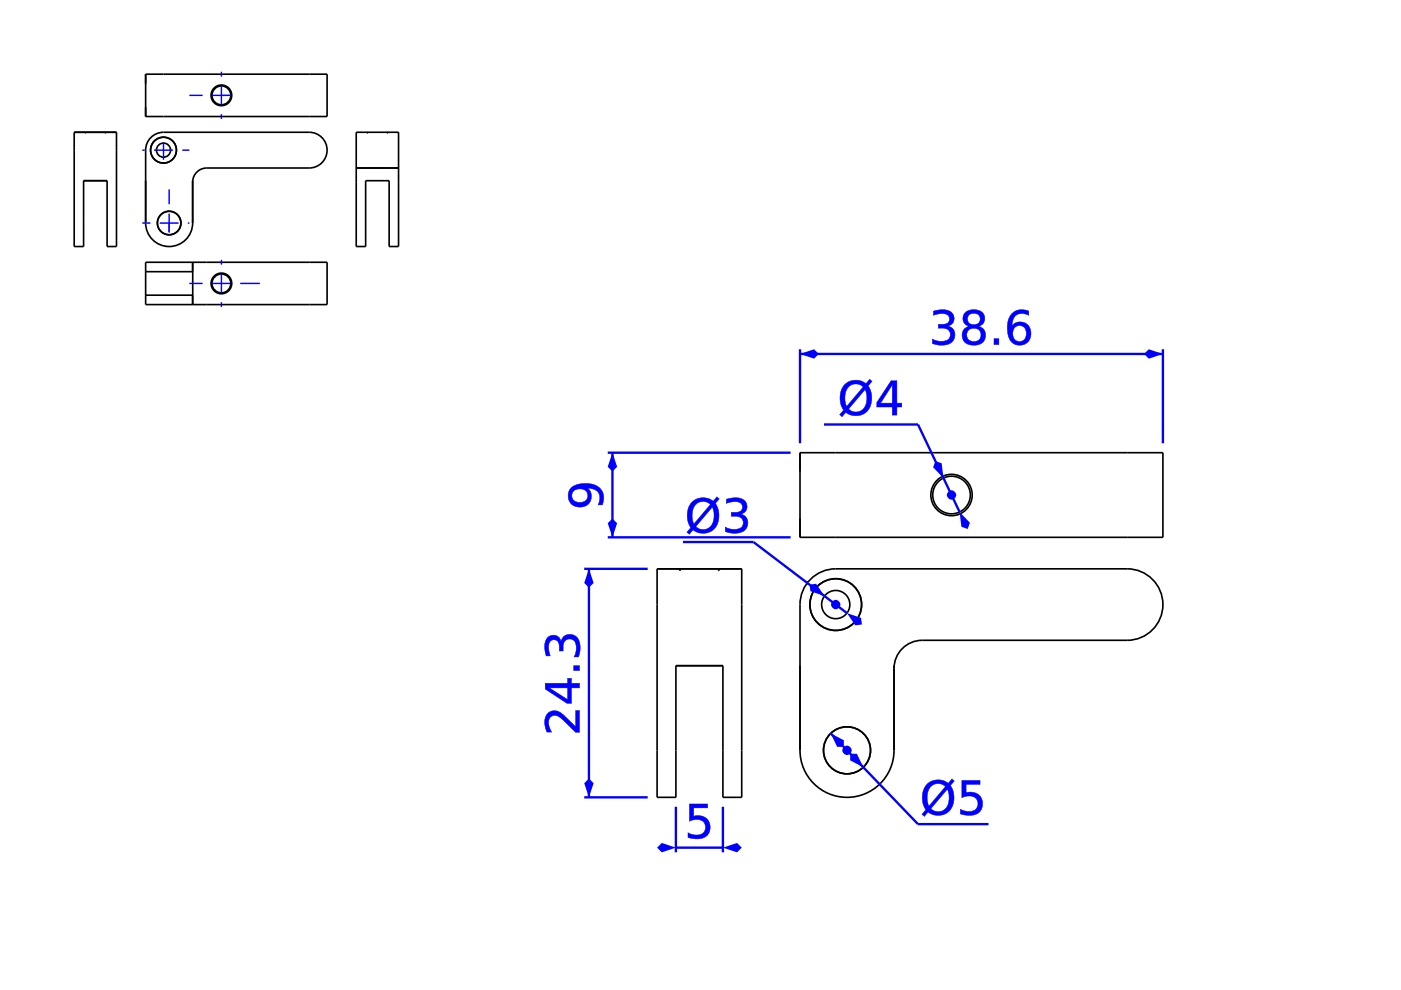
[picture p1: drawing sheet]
<svg xmlns="http://www.w3.org/2000/svg" width="297mm" height="210mm" viewBox="0 0 297 210" stroke-linecap="round" stroke-linejoin="round" font-family="sans-serif">
<g fill="none" stroke="#000" stroke-width=".35">
<path d="M30.9 15.7h38.5v9h-38.5zM15.7 28h9v24.3h-2v-14h-5v14h-2zM18 28l.2 .2M22.4 28l-.2 .2M32 29.2a3.8 3.8 0 0 1 2.7-1.2h30.9a3.8 3.8 0 0 1 3.8 3.8 3.8 3.8 0 0 1-3.8 3.8h-21.8a2.99 2.99 0 0 0-3 3v8.7a5 5 0 0 1-4.9 5 5 5 0 0 1-5-5v-15.5a3.8 3.8 0 0 1 1.1-2.6zM40.9 38.3l-.1 .3M75.5 35.6v16.7h2v-14h5v14h2v-16.7M75.5 35.6v-7.6h9v7.6M75.5 35.6h9M77.8 35.6h4.4M77.8 28l.2 .2M82.2 28l-.2 .2"/>
<path d="M30.9 57.6h9.9M40.8 55.6h28.6v9h-28.6M40.8 55.6h-9.9v9h9.9M40.8 55.6v9M40.9 57.6h.1M30.9 62.6h9.9M40.9 62.6h.1M169.6 96h77v17.9h-77zM139.3 120.6h18v48.5h-4v-28h-10v28h-4zM143.9 120.6l.4 .4M152.7 120.6l-.4 .4M172.2 122.5a7.5 7.5 0 0 1 5-1.9h61.8a7.6 7.6 0 0 1 7.6 7.6 7.6 7.6 0 0 1-7.6 7.6h-43.5a6 6 0 0 0-6 5.9v17.4a10 10 0 0 1-9.9 10 10 10 0 0 1-10-10v-30.9a7.6 7.6 0 0 1 2.6-5.7z"/>
<path d="M189.6 141.1l-.1 .6"/>
<circle cx="34.7" cy="31.8" r="2.74"/>
<circle cx="34.7" cy="31.8" r="1.5"/>
<circle cx="46.9" cy="20.2" r="2.19"/>
<circle cx="46.9" cy="20.2" r="1.99"/>
<circle cx="35.9" cy="47.3" r="2.49"/>
<circle cx="46.9" cy="60.1" r="2.19"/>
<circle cx="46.9" cy="60.1" r="1.99"/>
<circle cx="201.7" cy="105" r="4.4"/>
<circle cx="201.7" cy="105" r="4"/>
<circle cx="177.2" cy="128.2" r="5.5"/>
<circle cx="177.2" cy="128.2" r="2.99"/>
<circle cx="179.6" cy="159.1" r="5"/>
</g>
<g fill="#000">
<path d="M34.7 31.8v2zM34.7 30.2v1.6zM46.9 20.2h2zM35.9 47.3v2z"/>
<path d="M32.7 31.8h2zM30.2 31.8h.5z"/>
<path d="M34.7 31.8h2zM38.7 31.8h1.4z"/>
<path d="M46.9 20.2v2zM46.9 24.2v1z"/>
<path d="M44.9 20.2h2zM40.1 20.2h2.9z"/>
<path d="M46.9 18.2v2zM46.9 15.2v1z"/>
<path d="M35.9 45.3v2zM35.9 40.2v3.1z"/>
<path d="M33.9 47.3h2zM30.2 47.3h1.7z"/>
<path d="M35.9 47.3h2zM39.8 47.3h.3z"/>
<path d="M46.9 60.1v2zM46.9 64.1v1z"/>
<path d="M44.9 60.1h2zM40.1 60.1h2.9z"/>
<path d="M46.9 58.1v2zM46.9 55.1v1z"/>
<path d="M46.9 60.1h2zM50.9 60.1h4.2z"/>
</g>
<g fill="none" stroke="#00f" stroke-width=".3">
<path d="M46.9 15.2v1M46.9 18.2v4M30.2 31.8h.5M32.7 31.8h4M34.7 30.2v3.6M38.7 31.8h1.4M40.1 20.2h2.9M44.9 20.2h4M46.9 24.2v1M30.2 47.3h1.7M33.9 47.3h4M35.9 40.2v3.1"/>
<path d="M35.9 45.3v4M39.8 47.3h.3M46.9 55.1v1M46.9 58.1v4M40.1 60.1h2.9M44.9 60.1h4M46.9 64.1v1M50.9 60.1h4.2"/>
</g>
<circle cx="177.2" cy="128.2" r=".5" fill="#00f"/>
<path d="M176.2 128.2a1 1 0 0 1 2 0 1 1 0 0 1-2 0z" fill="#00f"/>
<path d="M159.7 114.9l19.9 15.1" fill="none" stroke="#00f" stroke-width=".5"/>
<g fill="#00f">
<path d="M171.6 124l1.4-.2 1.8 2.6-3-1z"/>
<path d="M179.6 130l3 1 .1 1.4-1.4 .2z"/>
</g>
<path d="M144.8 114.9h14.9" fill="none" stroke="#00f" stroke-width=".5"/>
<g fill="#00f">
<path d="M178.6 159.1a1 1 0 0 1 2 0 1 1 0 0 1-2 0z"/>
<path d="M151 107.5l-3.5 4.1a2.27 2.27 0 0 0 2.6 .5 2.27 2.27 0 0 0 1.3-2.3 4.1 4.1 0 0 0-.4-2.3zM147.6 106.8a4 4 0 0 0-.5 4.3l3.5-4.1a2.21 2.21 0 0 0-3-.2zM146.6 106.6a3.4 3.4 0 0 1 4.6-.3l.8-1 .5 .5-.8 .9a4.4 4.4 0 0 1-.9 5.9 3.5 3.5 0 0 1-3.9-.3l-.8 1-.5-.5 .9-.9a4.6 4.6 0 0 1 .1-5.3zM154 105.8l.5-.1a3.3 3.3 0 0 1 3.7 .9 1.64 1.64 0 0 1-1.1 2.4 2.07 2.07 0 0 1 1.4 2.4 2.07 2.07 0 0 1-2.3 1.6h-1.1l-1.3-.3v-.9a3.3 3.3 0 0 0 3.5-.1 1.41 1.41 0 0 0 .1-1.6 1.41 1.41 0 0 0-1.5-.6h-.9v-.9h.9a1.19 1.19 0 0 0 1.5-1.1 1.19 1.19 0 0 0-1.5-1.1l-1.9 .3z"/>
<path d="M151 107.5l-3.5 4.1a2.27 2.27 0 0 0 2.5 .4 2.27 2.27 0 0 0 1.3-2.2v-1.2zM151 107.4l.1 .1a4.1 4.1 0 0 1-.6 4.3 2.14 2.14 0 0 1-3-.2zM147.7 106.9a4.3 4.3 0 0 0-.6 4.2l3.5-4.1a2.28 2.28 0 0 0-2.9-.1zM147.6 106.8a2.14 2.14 0 0 1 3.1 .2l-3.6 4.1a4.1 4.1 0 0 1 .5-4.3zM146.6 106.5a3.5 3.5 0 0 1 4.6-.3l.8-.9 .6 .5-.9 .9a4.1 4.1 0 0 1 .7 3.7 3.3 3.3 0 0 1-5.5 1.9l-.7 1-.6-.5 .9-.9a4.1 4.1 0 0 1-.7-3.7l.3-.9zM146.7 106.6a4.7 4.7 0 0 0-.2 5.3l-.9 .9 .5 .5 .8-1a3.4 3.4 0 0 0 3.9 .2 3.4 3.4 0 0 0 1.6-3.6 3.9 3.9 0 0 0-.8-2.2l.9-.9-.5-.5-.8 1a3.5 3.5 0 0 0-4.5 .3zM153.9 105.8l.6-.1a3.8 3.8 0 0 1 3.6 .6 1.65 1.65 0 0 1-1 2.7 2 2 0 0 1 1.5 1.9 2 2 0 0 1-1.4 2 5 5 0 0 1-3.5-.2l.1-1a3.2 3.2 0 0 0 3.5-.1 1.36 1.36 0 0 0 0-1.5 1.36 1.36 0 0 0-1.4-.6h-.9v-.9h.9a1.14 1.14 0 0 0 1.5-1.1 1.14 1.14 0 0 0-1.5-1.1l-2 .4zM154 105.8v.9l.5-.2a2.89 2.89 0 0 1 2.7 .3 1.22 1.22 0 0 1 .1 1.4 1.22 1.22 0 0 1-1.4 .5l-.9-.1v.9a2 2 0 0 1 2.6 1 1.53 1.53 0 0 1-1.9 1.8l-1-.1-.9-.4v.9h.3a4.2 4.2 0 0 0 4-.5 1.9 1.9 0 0 0 .3-2 1.9 1.9 0 0 0-1.6-1.2 1.68 1.68 0 0 0 1.6-1.7 1.68 1.68 0 0 0-1.6-1.6l-1.1-.1z"/>
</g>
<circle cx="179.6" cy="159.1" r=".5" fill="#00f"/>
<path d="M176.1 155.5l18.5 19.2" fill="none" stroke="#00f" stroke-width=".5"/>
<g fill="#00f">
<path d="M180.3 159.8h1.4l1.3 2.9-2.8-1.5z"/>
<path d="M176.1 155.5l2.8 1.5v1.4l-1.4-.1z"/>
</g>
<path d="M194.6 174.7h15" fill="none" stroke="#00f" stroke-width=".5"/>
<g fill="#00f">
<path d="M200.8 105a.98 .98 0 0 1 1.9 0 .98 .98 0 0 1-1.9 0z"/>
<path d="M200.9 167.3l-3.5 4.1a2.27 2.27 0 0 0 2.5 .5 2.27 2.27 0 0 0 1.3-2.3 4.1 4.1 0 0 0-.3-2.3zM197.5 166.7a4 4 0 0 0-.5 4.2l3.5-4.1a2.21 2.21 0 0 0-3-.1zM196.5 166.4a3.4 3.4 0 0 1 4.5-.3l.8-.9 .5 .4-.8 1a4.4 4.4 0 0 1-.8 5.8 3.5 3.5 0 0 1-3.9-.2l-.8 .9-.5-.4 .8-1a4.6 4.6 0 0 1 .2-5.3zM203.9 165.5h3.9v.8h-3v1.8a2.53 2.53 0 0 1 3.5 2.1 2.53 2.53 0 0 1-3.1 2.7l-1.6-.3v-1a2.93 2.93 0 0 0 3.5-.2 1.73 1.73 0 0 0-.1-2.1 1.73 1.73 0 0 0-2-.5l-1.1 .3z"/>
<path d="M200.8 167.4l-3.4 4a2.27 2.27 0 0 0 2.5 .4 2.27 2.27 0 0 0 1.3-2.2l-.1-1.2zM200.9 167.2v.1a4.1 4.1 0 0 1-.5 4.3 2.14 2.14 0 0 1-3.1-.2zM197.5 166.7a4.3 4.3 0 0 0-.5 4.2l3.5-4.1a2.28 2.28 0 0 0-3-.1zM197.4 166.6a2.14 2.14 0 0 1 3.1 .2l-3.6 4.1a4.1 4.1 0 0 1 .5-4.3zM196.4 166.3a3.5 3.5 0 0 1 4.7-.3l.7-.9 .6 .5-.9 1a4.1 4.1 0 0 1 .7 3.6 3.3 3.3 0 0 1-5.4 2l-.8 1-.6-.5 .9-1a4.1 4.1 0 0 1-.7-3.7l.3-.9zM196.5 166.4a4.7 4.7 0 0 0-.2 5.3l-.8 1 .5 .4 .7-1a3.4 3.4 0 0 0 3.9 .2 3.4 3.4 0 0 0 1.6-3.6 3.9 3.9 0 0 0-.8-2.2l.9-.9-.5-.4-.7 .9a3.5 3.5 0 0 0-4.6 .3zM203.9 165.4h3.9v1l-3-.1v1.8a2.57 2.57 0 0 1 3.6 2.1 2.57 2.57 0 0 1-3.2 2.7l-1.6-.3v-1.1a2.91 2.91 0 0 0 3.4-.2 1.68 1.68 0 0 0-.1-1.9 1.68 1.68 0 0 0-1.9-.5l-1.1 .3zM203.9 165.5v3.6a2.62 2.62 0 0 1 3.2 .3 1.78 1.78 0 0 1-.1 2.1 1.78 1.78 0 0 1-2 .6l-1.4-.5v1l.5 .1a3.4 3.4 0 0 0 3.9-1.1 2.5 2.5 0 0 0-.4-2.9 2.5 2.5 0 0 0-2.8-.5v-1.9h3v-.8z"/>
</g>
<circle cx="201.7" cy="105" r=".5" fill="#00f"/>
<path d="M194.6 90l8.9 18.6" fill="none" stroke="#00f" stroke-width=".5"/>
<g fill="#00f">
<path d="M198.3 97.8l1.3 .4 .4 3.2-2.2-2.3z"/>
<path d="M203.5 108.6l2.1 2.2-.4 1.4-1.4-.5z"/>
</g>
<path d="M174.7 90h19.9" fill="none" stroke="#00f" stroke-width=".5"/>
<g fill="#00f">
<path d="M183.4 82.6l-3.5 4.1a2.27 2.27 0 0 0 2.6 .4 2.27 2.27 0 0 0 1.3-2.2 4.1 4.1 0 0 0-.4-2.3zM180 81.9a4 4 0 0 0-.5 4.3l3.5-4.2a2.21 2.21 0 0 0-3-.1zM179 81.6a3.4 3.4 0 0 1 4.6-.3l.8-.9 .5 .5-.8 .9a4.4 4.4 0 0 1-.9 5.9 3.5 3.5 0 0 1-3.9-.3l-.8 .9-.5-.4 .9-1a4.6 4.6 0 0 1 .1-5.3zM189.2 81.6l-2.5 3.9h2.5zM188.9 80.7h1.3v4.8h1v.8h-1v1.7h-1v-1.7h-3.3v-1z"/>
<path d="M183.4 82.6l-3.5 4.1a2.27 2.27 0 0 0 2.5 .4 2.27 2.27 0 0 0 1.3-2.2v-1.2zM183.4 82.5l.1 .1a4.1 4.1 0 0 1-.6 4.3 2.14 2.14 0 0 1-3-.2zM180.1 82a4.3 4.3 0 0 0-.6 4.2l3.5-4.2a2.28 2.28 0 0 0-2.9 0zM180 81.9a2.14 2.14 0 0 1 3 .2l-3.5 4.1a4.1 4.1 0 0 1 .5-4.3zM179 81.6a3.5 3.5 0 0 1 4.6-.3l.8-1 .6 .5-.9 1a4.1 4.1 0 0 1 .7 3.7 3.3 3.3 0 0 1-5.5 1.9l-.8 1-.5-.5 .9-1a4.1 4.1 0 0 1-.7-3.6l.3-.9zM179.1 81.7a4.7 4.7 0 0 0-.2 5.3l-.9 .9 .5 .4 .8-.9a3.4 3.4 0 0 0 3.9 .2 3.4 3.4 0 0 0 1.6-3.6 3.9 3.9 0 0 0-.8-2.2l.9-.9-.5-.5-.8 1a3.5 3.5 0 0 0-4.5 .3zM189.1 81.6l-2.4 3.9h2.5zM189.2 81.4v4.1h-2.6zM188.9 80.7h1.3v4.8l1-.1v.9h-1v1.8h-1.1l.1-1.8h-3.3v-1zM188.9 80.7l-3 4.6v1l3.3-.1v1.8h1l-.1-1.8 1.1 .1v-.8h-1.1l.1-4.8z"/>
</g>
<path d="M169.6 74.1v19.9M169.6 75h77M246.6 74.1v19.9" fill="none" stroke="#00f" stroke-width=".5"/>
<g fill="#00f">
<path d="M169.6 75l3-.9 1 .9-1 1z"/>
<path d="M243.6 74.1l3 .9-3 1-1-1z"/>
<path d="M197.9 66l.5-.2a3.3 3.3 0 0 1 3.7 1 1.64 1.64 0 0 1-1.1 2.3 2.07 2.07 0 0 1 1.4 2.4 2.07 2.07 0 0 1-2.3 1.7h-1.1l-1.3-.4v-.9a3.3 3.3 0 0 0 3.5-.1 1.41 1.41 0 0 0 .1-1.6 1.41 1.41 0 0 0-1.5-.6h-.9v-.8h.9a1.19 1.19 0 0 0 1.5-1.2 1.19 1.19 0 0 0-1.5-1.1l-1.9 .3zM205.4 70a1.47 1.47 0 0 0 .1 2 1.47 1.47 0 0 0 2 0 1.47 1.47 0 0 0 .1-2 1.81 1.81 0 0 0-2.2 0zM204.8 66.2a2.78 2.78 0 0 1 3.8 .6 1.7 1.7 0 0 1-1.1 2.4 2.07 2.07 0 0 1 1.4 2.5 2.07 2.07 0 0 1-2.4 1.5 2.07 2.07 0 0 1-2.4-1.5 2.07 2.07 0 0 1 1.4-2.5 1.72 1.72 0 0 1-1.3-1.3 1.72 1.72 0 0 1 .6-1.7zM205.5 66.8a1.31 1.31 0 0 0 .7 2 1.31 1.31 0 0 0 1.6-1.4 1.43 1.43 0 0 0-2.3-.6zM210.7 71.8h1.1v1.3h-1.1zM215.1 69.5a1.73 1.73 0 0 0-.3 1.9 1.73 1.73 0 0 0 1.7 1 1.8 1.8 0 0 0 1.1-1.7 1.8 1.8 0 0 0-1.1-1.6h-.9zM214.7 66.3a3.4 3.4 0 0 1 3.4-.4v.9a2.29 2.29 0 0 0-2.5 0 2.29 2.29 0 0 0-1.1 2.3 2.33 2.33 0 0 1 3.1-.5 2.33 2.33 0 0 1 .9 2.9 2.49 2.49 0 0 1-2.9 1.6 2.49 2.49 0 0 1-2-2.5 4.8 4.8 0 0 1 1.1-4.3z"/>
<path d="M197.9 65.9l.5-.1a3.8 3.8 0 0 1 3.6 .6 1.65 1.65 0 0 1-1 2.7 2 2 0 0 1 1.6 1.9 2 2 0 0 1-1.5 2 5 5 0 0 1-3.5-.2l.1-1a3.2 3.2 0 0 0 3.5 0 1.36 1.36 0 0 0 0-1.6 1.36 1.36 0 0 0-1.4-.6h-.9v-.9h.9a1.14 1.14 0 0 0 1.5-1.1 1.14 1.14 0 0 0-1.5-1.1l-1.9 .4zM197.9 66v.8l.5-.2a2.89 2.89 0 0 1 2.7 .3 1.22 1.22 0 0 1 .1 1.4 1.22 1.22 0 0 1-1.4 .5h-.9v.8a2 2 0 0 1 2.6 1 1.53 1.53 0 0 1-1.9 1.8l-1-.1-.9-.4v.9l.3 .1a4.2 4.2 0 0 0 4-.6 1.9 1.9 0 0 0 .3-1.9 1.9 1.9 0 0 0-1.6-1.3 1.68 1.68 0 0 0 1.6-1.7 1.68 1.68 0 0 0-1.6-1.6l-1.1-.1zM205.4 70a1.42 1.42 0 0 0 .1 2 1.42 1.42 0 0 0 2 0 1.42 1.42 0 0 0 0-2 1.77 1.77 0 0 0-2.1 0zM205.3 69.9a1.56 1.56 0 0 1 2.2 0 1.56 1.56 0 0 1 .1 2.2 1.56 1.56 0 0 1-2.2 0 1.56 1.56 0 0 1-.1-2.2zM204.7 66.1a2.83 2.83 0 0 1 4 .6 1.68 1.68 0 0 1-1.2 2.5 2.02 2.02 0 0 1 1.5 2 2.02 2.02 0 0 1-1.6 2 2.52 2.52 0 0 1-3.4-1.8 1.81 1.81 0 0 1 1.5-2.2 1.71 1.71 0 0 1-1.4-1.3 1.71 1.71 0 0 1 .6-1.8zM204.8 66.2a1.69 1.69 0 0 0-.5 1.8 1.69 1.69 0 0 0 1.4 1.2 2.02 2.02 0 0 0-1.6 2.4 2.02 2.02 0 0 0 2.4 1.5 2.02 2.02 0 0 0 2.4-1.5 2.02 2.02 0 0 0-1.7-2.4 1.74 1.74 0 0 0 1.6-1.9 1.74 1.74 0 0 0-1.9-1.6l-1.2 .1zM205.5 66.8a1.23 1.23 0 0 0-.1 1.6 1.23 1.23 0 0 0 1.6 .3 1.21 1.21 0 0 0 .6-1.7 1.21 1.21 0 0 0-1.7-.4zM205.4 66.7a1.39 1.39 0 0 1 1.9-.1 1.39 1.39 0 0 1 .4 1.8 1.4 1.4 0 0 1-1.9 .4 1.4 1.4 0 0 1-.5-1.9zM210.7 71.8h1.1v1.3h-1.1zM210.7 71.8v1.3h1.1v-1.3zM215.2 69.5a1.68 1.68 0 0 0-.3 1.9 1.68 1.68 0 0 0 1.6 .9 1.75 1.75 0 0 0 1-1.6 1.75 1.75 0 0 0-1-1.6l-.9 .1zM215.1 69.4a1.55 1.55 0 0 1 1.9-.2 1.55 1.55 0 0 1 .6 1.9 1.49 1.49 0 0 1-1.6 1.4 1.49 1.49 0 0 1-1.3-1.8l.1-.7zM214.7 66.3a3.4 3.4 0 0 1 3.5-.4v1a2.26 2.26 0 0 0-2.6-.1 2.26 2.26 0 0 0-1 2.3h-.1a2.2 2.2 0 0 1 3.7 .1 2.56 2.56 0 0 1-.1 3.2 2.56 2.56 0 0 1-3.3 .5 4.7 4.7 0 0 1-1.1-5l.4-.9zM214.8 66.3a5.1 5.1 0 0 0-.2 6.2 2.42 2.42 0 0 0 3.9-1 2.42 2.42 0 0 0-2.6-3.2l-.9 .4-.5 .6a2.4 2.4 0 0 1 2.1-2.9l.8 .1 .7 .3v-.8a3.4 3.4 0 0 0-3.3 .3z"/>
</g>
<path d="M128.9 96h38.7M129.8 96v17.9M128.9 113.9h38.7" fill="none" stroke="#00f" stroke-width=".5"/>
<g fill="#00f">
<path d="M129.8 96l1 3-1 1-.9-1z"/>
<path d="M129.8 109.9l1 1-1 3-.9-3z"/>
<path d="M121.1 103.5a5.2 5.2 0 0 1 6.2 .2 3.4 3.4 0 0 1 .4 3.3h-.9a2.29 2.29 0 0 0 .1-2.5 2.29 2.29 0 0 0-2.4-1 2.33 2.33 0 0 1 .5 3 2.33 2.33 0 0 1-2.9 .9 2.43 2.43 0 0 1-1-3.9zM121.7 104a1.5 1.5 0 0 0-.2 1.9 1.5 1.5 0 0 0 1.8 .6 1.44 1.44 0 0 0 1.3-1.6 1.44 1.44 0 0 0-1.7-1.2l-.7 .1z"/>
<path d="M121 103.4a5.2 5.2 0 0 1 6.4 .2 3.4 3.4 0 0 1 .3 3.5h-1a2.26 2.26 0 0 0 .1-2.5 2.26 2.26 0 0 0-2.3-1.1 2.14 2.14 0 0 1 .5 3.1 2.56 2.56 0 0 1-3.6 .5 2.56 2.56 0 0 1-.4-3.7zM121.1 103.5a2.41 2.41 0 0 0 1.1 3.9 2.41 2.41 0 0 0 3.1-2.6l-.3-.8-.7-.6a2.4 2.4 0 0 1 2.9 2.2l-.1 .7-.3 .7h.9a3.1 3.1 0 0 0-2.9-4.4 4.8 4.8 0 0 0-3.7 .9zM121.7 104.1a1.45 1.45 0 0 0-.2 1.8 1.45 1.45 0 0 0 1.8 .6 1.39 1.39 0 0 0 1.3-1.6 1.39 1.39 0 0 0-1.7-1.2l-.7 .1zM121.7 104a1.78 1.78 0 0 1 1.9-.3 1.78 1.78 0 0 1 1 1.7 1.84 1.84 0 0 1-1.7 1.2 1.84 1.84 0 0 1-1.7-1.2l.1-.9z"/>
</g>
<path d="M143.3 171v9.7M143.3 179.7h10M153.3 171v9.7" fill="none" stroke="#00f" stroke-width=".5"/>
<g fill="#00f">
<path d="M153.3 179.7l3-1 1 1-1 1z"/>
<path d="M140.3 178.7l3 1-3 1-1-1z"/>
<path d="M146.2 170.5h3.8v.8h-2.9v1.8a2.53 2.53 0 0 1 3.5 2.1 2.53 2.53 0 0 1-3.1 2.7l-1.6-.3v-1a2.93 2.93 0 0 0 3.4-.2 1.73 1.73 0 0 0-.1-2.1 1.73 1.73 0 0 0-2-.5l-1 .3z"/>
<path d="M146.1 170.4h4v.9h-3v1.8a2.57 2.57 0 0 1 3.6 2.1 2.57 2.57 0 0 1-3.2 2.7l-1.7-.3v-1.1a2.91 2.91 0 0 0 3.5-.2 1.68 1.68 0 0 0-.1-2 1.68 1.68 0 0 0-2-.5l-1.1 .4zM146.2 170.5v3.6a2.62 2.62 0 0 1 3.1 .3 1.78 1.78 0 0 1 0 2.1 1.78 1.78 0 0 1-2.1 .6l-1.3-.5v1h.5a3.4 3.4 0 0 0 3.9-1 2.5 2.5 0 0 0-.4-2.9 2.5 2.5 0 0 0-2.9-.6v-1.9l3 .1v-.8z"/>
</g>
<path d="M123.9 120.6h13.4M124.9 120.6v48.5M123.9 169.1h13.4" fill="none" stroke="#00f" stroke-width=".5"/>
<g fill="#00f">
<path d="M124.9 120.6l1 3-1 1-1-1z"/>
<path d="M124.9 165.1l1 1-1 3-1-3z"/>
<path d="M116 151.4a2.56 2.56 0 0 1 3.9 .5l2.1 2.2v-3.4h.9v4.6h-.9l-2.6-2.6a1.9 1.9 0 0 0-2.7-.6 2.82 2.82 0 0 0 .2 3.1h-.9l-.2-.3a3.8 3.8 0 0 1 .2-3.5zM116.5 145.8l3.8 2.5v-2.5zM115.6 144.9h4.7v-1.1h.9v1.1h1.7v.9h-1.7v3.3h-1l-4.6-3zM121.6 141.1h1.3v1.1h-1.3zM116.3 135a1.66 1.66 0 0 1 2.7 1 2.07 2.07 0 0 1 2.4-1.5 2.07 2.07 0 0 1 1.6 2.3v1.2l-.3 1.3h-1a3.3 3.3 0 0 0-.1-3.5 1.41 1.41 0 0 0-1.6-.1 1.41 1.41 0 0 0-.6 1.5v.8h-.8v-.9a1.19 1.19 0 0 0-1.2-1.5 1.19 1.19 0 0 0-1.1 1.6l.4 1.9h-.9l-.1-.6a3.8 3.8 0 0 1 .6-3.5z"/>
<path d="M116.2 151.1a2.77 2.77 0 0 1 3.7 .8l2.1 2.2v-3.5h.9v4.7h-.9a16.5 16.5 0 0 0-3.9-3.5 1.39 1.39 0 0 0-1.5 .4 1.39 1.39 0 0 0-.2 1.6l.6 1.5h-1.1l-.1-.4a3.5 3.5 0 0 1 .4-3.8zM116.1 151.4a3.9 3.9 0 0 0-.1 3.8h.9l-.1-.2a2.51 2.51 0 0 1 0-3.1 1.84 1.84 0 0 1 2.4 .6l2.8 2.8h.9v-4.6h-.9l.1 3.5-2.8-2.7a2.25 2.25 0 0 0-3.2-.1zM116.5 145.8l3.8 2.5v-2.5zM116.3 145.8h4.1v2.6zM115.6 144.8l4.7 .1v-1.1h.9v1.1l1.7-.1v1.1l-1.7-.1v3.4h-1l-4.6-3.1zM115.6 144.9v1.2l4.6 3h1l-.1-3.3h1.8v-.9h-1.8l.1-1.1h-.9l.1 1.1zM121.6 141.1h1.3v1.1h-1.3zM121.6 141.1v1.1h1.3v-1.1zM116.2 135a1.64 1.64 0 0 1 2.8 1 2 2 0 0 1 1.9-1.6 2 2 0 0 1 1.9 1.5 5 5 0 0 1-.1 3.4h-1a3.2 3.2 0 0 0-.1-3.5 1.36 1.36 0 0 0-1.6-.1 1.36 1.36 0 0 0-.6 1.5v.9h-.9v-1a1.14 1.14 0 0 0-1.1-1.4 1.14 1.14 0 0 0-1 1.5l.3 1.9h-1l-.1-.6a3.8 3.8 0 0 1 .6-3.5zM116.3 135.1a4 4 0 0 0-.5 4h.9l-.2-.6a2.89 2.89 0 0 1 .2-2.7 1.22 1.22 0 0 1 1.5 0 1.22 1.22 0 0 1 .4 1.3v.9h.8a2 2 0 0 1 1-2.5 1.53 1.53 0 0 1 1.8 1.9l-.1 1-.4 .9h1v-.3a4.2 4.2 0 0 0-.6-4 1.9 1.9 0 0 0-1.9-.4 1.9 1.9 0 0 0-1.2 1.6 1.63 1.63 0 0 0-2.7-1.1z"/>
</g>
</svg>
